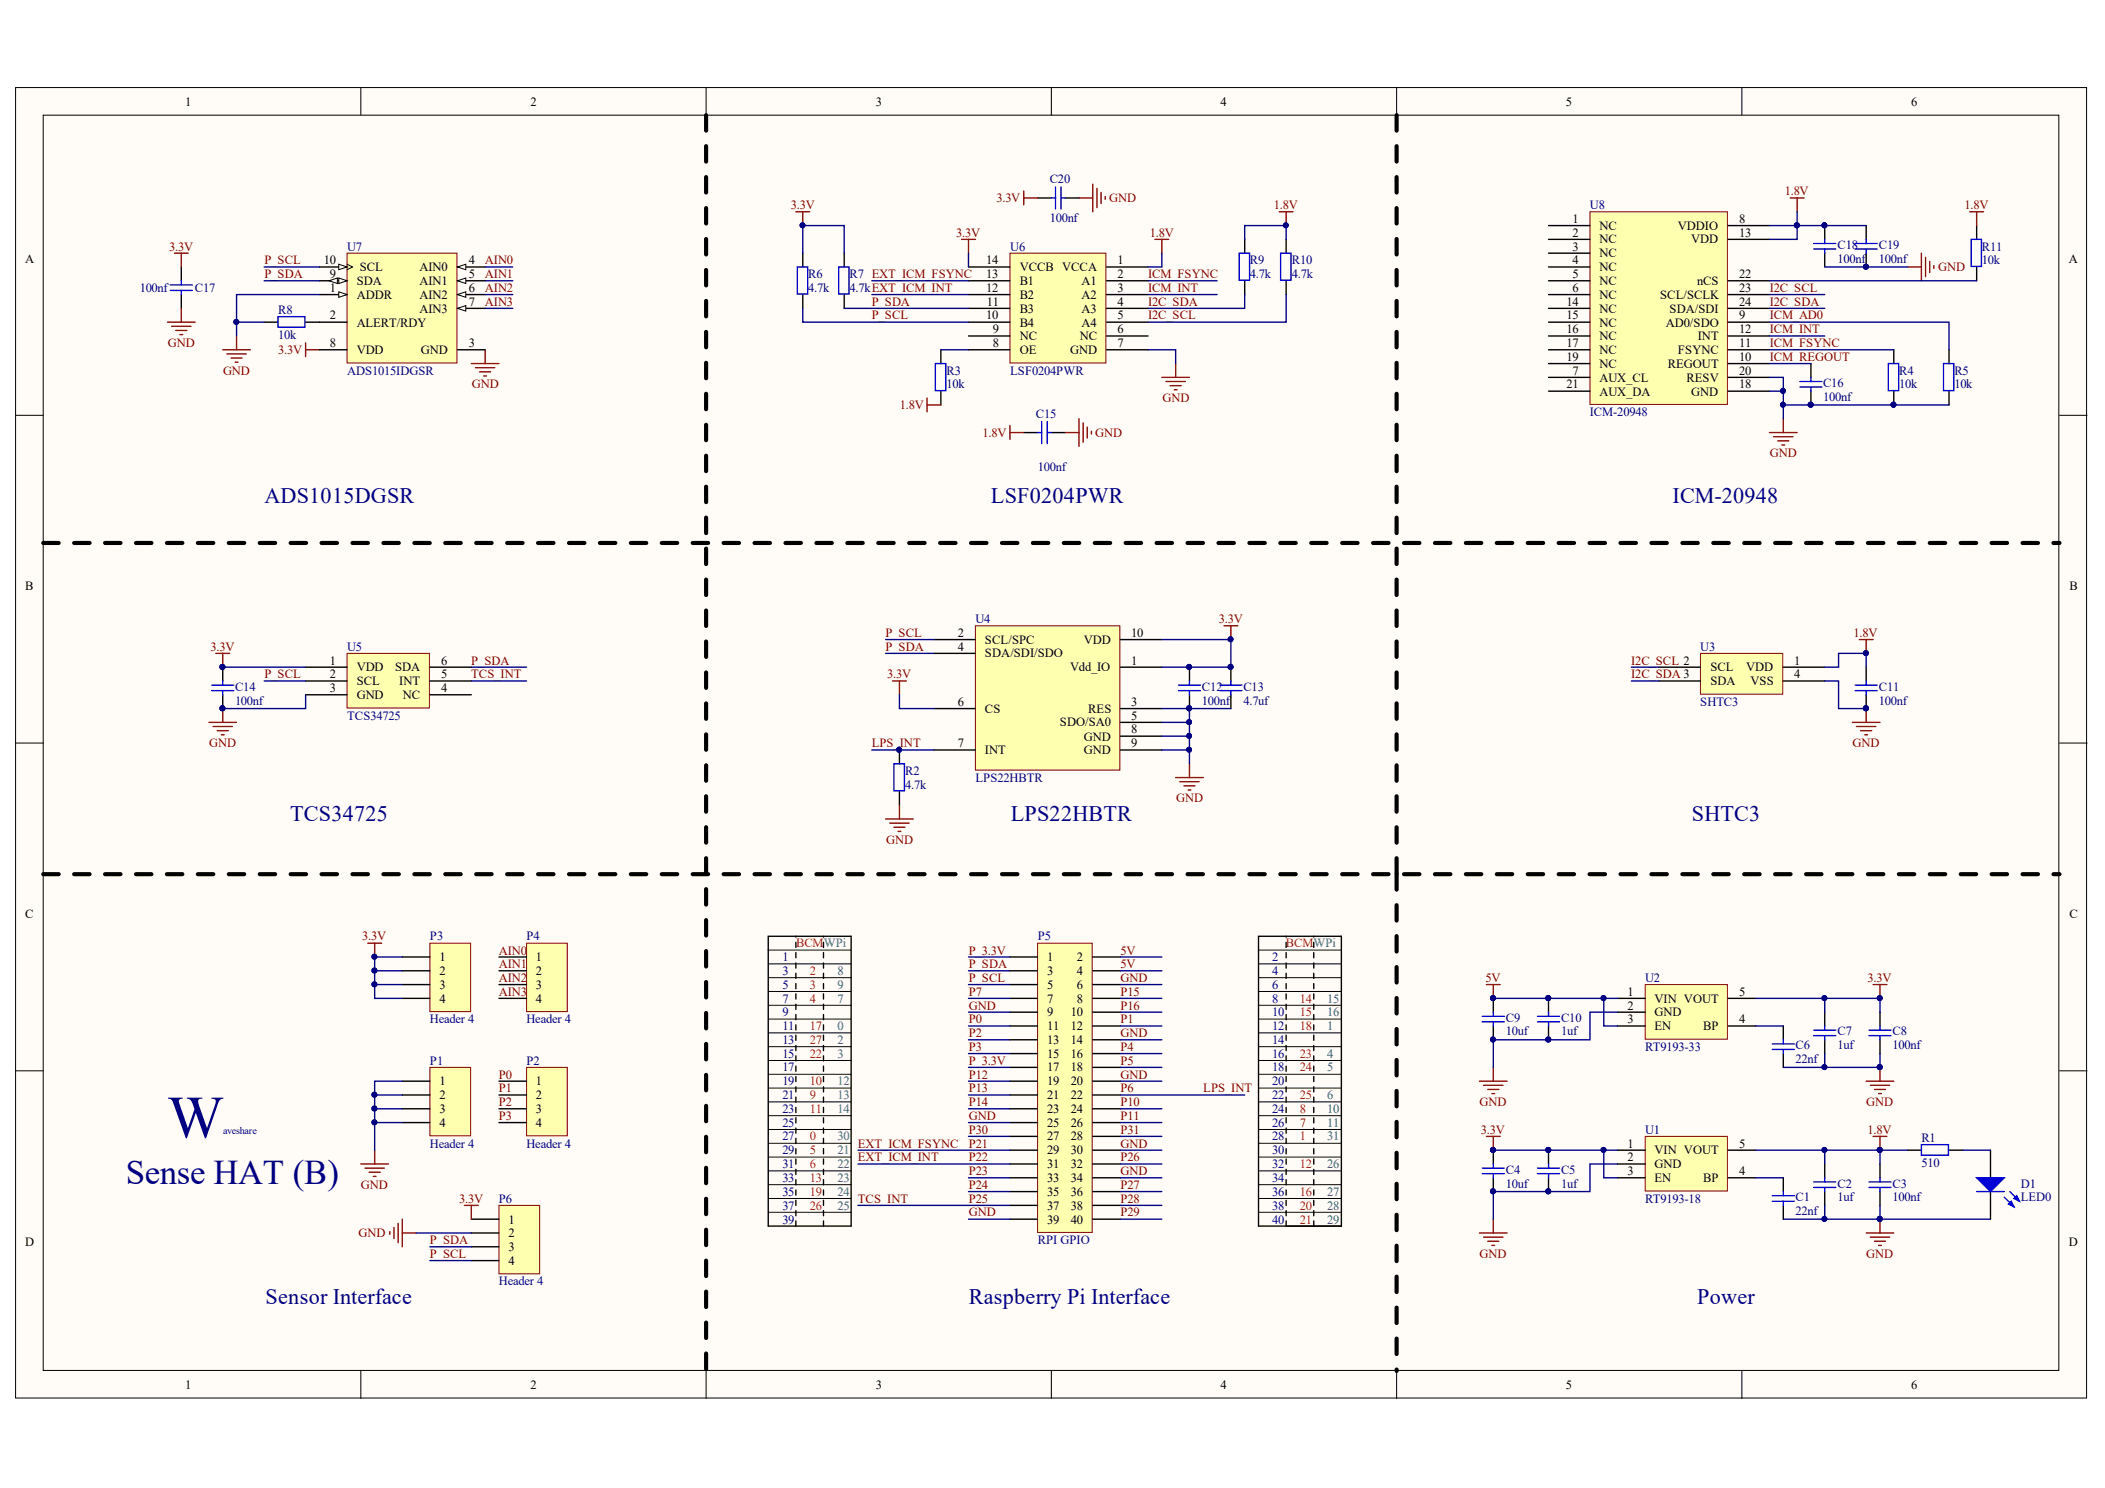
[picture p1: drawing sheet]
<svg xmlns="http://www.w3.org/2000/svg" width="297mm" height="210mm" viewBox="0 0 297 210" stroke-linecap="round" stroke-linejoin="round" font-family="sans-serif">
<defs><g id="words">
<text font-size="8.5" fill="#000080" x="23.6" y="160.4">W</text>
<text font-size="4.9" fill="#000080" x="17.8" y="167">Sense HAT (B)</text>
<g font-size="3.1" fill="#000080">
<text x="37.3" y="71">ADS1015DGSR</text>
<text x="139.8" y="71">LSF0204PWR</text>
<text x="236" y="71">ICM-20948</text>
<text x="40.9" y="115.8">TCS34725</text>
<text x="142.6" y="115.8">LPS22HBTR</text>
<text x="238.7" y="115.8">SHTC3</text>
<text x="37.5" y="183.9">Sensor Interface</text>
<text x="136.7" y="183.9">Raspberry Pi Interface</text>
<text x="239.5" y="183.9">Power</text>
</g>
<g font-size="1.8">
<text x="26.1" y="14.9">1</text>
<text x="74.9" y="14.9">2</text>
<text x="123.6" y="14.9">3</text>
<text x="172.2" y="14.9">4</text>
<text x="221" y="14.9">5</text>
<text x="269.7" y="14.9">6</text>
<text x="221.9" y="31.5">1</text>
<text x="221.9" y="33.4">2</text>
<text x="221.9" y="35.3">3</text>
<text x="225.7" y="32.4">NC</text>
<text x="225.7" y="34.3">NC</text>
<text x="236.8" y="32.4">VDDIO</text>
<text x="238.6" y="34.3">VDD</text>
<text x="245.4" y="31.5">8</text>
<text x="245.4" y="33.4">13</text>
<text x="3.6" y="37">A</text>
<text x="45.7" y="37.3">10</text>
<text x="46.5" y="41.2">1</text>
<text x="46.5" y="39.2">9</text>
<text x="50.3" y="40.2">SDA</text>
<text x="50.8" y="38.2">SCL</text>
<text x="59.2" y="38.2">AIN0</text>
<text x="59.2" y="40.2">AIN1</text>
<text x="66.2" y="37.3">4</text>
<text x="66.2" y="39.2">5</text>
<text x="66.2" y="41.2">6</text>
<text x="139.2" y="37.3">14</text>
<text x="139.2" y="39.2">13</text>
<text x="139.2" y="41.2">12</text>
<text x="143.9" y="38.2">VCCB VCCA</text>
<text x="143.9" y="40.2">B1</text>
<text x="152.6" y="40.2">A1</text>
<text x="157.7" y="37.3">1</text>
<text x="157.7" y="41.2">3</text>
<text x="157.7" y="39.2">2</text>
<text x="221.9" y="37.3">4</text>
<text x="221.9" y="39.2">5</text>
<text x="221.9" y="41.2">6</text>
<text x="225.7" y="36.3">NC</text>
<text x="225.7" y="38.2">NC</text>
<text x="225.7" y="40.2">NC</text>
<text x="239.5" y="40.2">nCS</text>
<text x="245.4" y="39.2">22</text>
<text x="245.4" y="41.2">23</text>
<text x="291.9" y="37">A</text>
<text x="46.5" y="45.1">2</text>
<text x="50.3" y="42.2">ADDR</text>
<text x="50.3" y="46.1">ALERT/RDY</text>
<text x="59.2" y="42.2">AIN2</text>
<text x="59.2" y="44.1">AIN3</text>
<text x="66.2" y="43.1">7</text>
<text x="139.2" y="45.1">10</text>
<text x="139.2" y="43.1">11</text>
<text x="140.1" y="47">9</text>
<text x="143.9" y="42.2">B2</text>
<text x="143.9" y="44.1">B3</text>
<text x="143.9" y="46.1">B4</text>
<text x="152.6" y="42.2">A2</text>
<text x="152.6" y="44.1">A3</text>
<text x="152.6" y="46.1">A4</text>
<text x="157.7" y="43.1">4</text>
<text x="157.7" y="45.1">5</text>
<text x="157.7" y="47">6</text>
<text x="221" y="43.1">14</text>
<text x="221" y="45.1">15</text>
<text x="221" y="47">16</text>
<text x="225.7" y="42.2">NC</text>
<text x="225.7" y="44.1">NC</text>
<text x="225.7" y="46.1">NC</text>
<text x="234.2" y="42.2">SCL/SCLK</text>
<text x="235.1" y="46.1">AD0/SDO</text>
<text x="235.6" y="44.1">SDA/SDI</text>
<text x="245.4" y="43.1">24</text>
<text x="245.4" y="45.1">9</text>
<text x="245.4" y="47">12</text>
<text x="46.5" y="48.9">8</text>
<text x="50.3" y="50">VDD</text>
<text x="59.4" y="50">GND</text>
<text x="66.2" y="48.9">3</text>
<text x="140.1" y="48.9">8</text>
<text x="143.9" y="50">OE</text>
<text x="143.9" y="48">NC</text>
<text x="151" y="50">GND</text>
<text x="152.4" y="48">NC</text>
<text x="157.7" y="48.9">7</text>
<text x="221" y="48.9">17</text>
<text x="221" y="50.9">19</text>
<text x="221.9" y="52.8">7</text>
<text x="225.7" y="48">NC</text>
<text x="225.7" y="50">NC</text>
<text x="225.7" y="51.9">NC</text>
<text x="225.7" y="53.9">AUX_CL</text>
<text x="235.3" y="51.9">REGOUT</text>
<text x="236.8" y="50">FSYNC</text>
<text x="238" y="53.9">RESV</text>
<text x="239.6" y="48">INT</text>
<text x="245.4" y="48.9">11</text>
<text x="245.4" y="50.9">10</text>
<text x="245.4" y="52.8">20</text>
<text x="221" y="54.8">21</text>
<text x="225.7" y="55.8">AUX_DA</text>
<text x="238.6" y="55.8">GND</text>
<text x="245.4" y="54.8">18</text>
<text x="3.6" y="83.3">B</text>
<text x="292" y="83.3">B</text>
<text x="135.2" y="89.9">2</text>
<text x="159.6" y="89.9">10</text>
<text x="46.5" y="93.7">1</text>
<text x="46.5" y="95.7">2</text>
<text x="50.3" y="94.7">VDD</text>
<text x="55.7" y="94.7">SDA</text>
<text x="62.3" y="95.7">5</text>
<text x="62.3" y="93.7">6</text>
<text x="135.2" y="91.8">4</text>
<text x="139" y="90.8">SCL/SPC</text>
<text x="139" y="92.7">SDA/SDI/SDO</text>
<text x="151" y="94.7">Vdd_IO</text>
<text x="152.9" y="90.8">VDD</text>
<text x="159.6" y="93.7">1</text>
<text x="241.4" y="94.7">SCL</text>
<text x="246.4" y="94.7">VDD</text>
<text x="253.2" y="93.7">1</text>
<text x="253.2" y="95.7">4</text>
<text x="46.5" y="97.6">3</text>
<text x="50.3" y="96.6">SCL</text>
<text x="50.3" y="98.6">GND</text>
<text x="56.3" y="96.6">INT</text>
<text x="56.8" y="98.6">NC</text>
<text x="62.3" y="97.6">4</text>
<text x="135.2" y="99.6">6</text>
<text x="139" y="100.5">CS</text>
<text x="153.5" y="100.5">RES</text>
<text x="159.6" y="99.6">3</text>
<text x="159.6" y="101.5">5</text>
<text x="241.4" y="96.6">SDA</text>
<text x="247" y="96.6">VSS</text>
<text x="135.2" y="105.4">7</text>
<text x="139" y="106.4">INT</text>
<text x="149.6" y="102.5">SDO/SA0</text>
<text x="152.9" y="104.5">GND</text>
<text x="152.9" y="106.4">GND</text>
<text x="159.6" y="103.5">8</text>
<text x="159.6" y="105.4">9</text>
<text x="3.6" y="129.5">C</text>
<text x="292" y="129.5">C</text>
<text x="62" y="135.6">1</text>
<text x="62" y="137.5">2</text>
<text x="75.6" y="135.6">1</text>
<text x="75.6" y="137.5">2</text>
<text x="147.8" y="135.6">1</text>
<text x="147.8" y="137.5">3</text>
<text x="151.9" y="135.6">2</text>
<text x="151.9" y="137.5">4</text>
<text x="62" y="139.5">3</text>
<text x="62" y="141.4">4</text>
<text x="75.6" y="139.5">3</text>
<text x="75.6" y="141.4">4</text>
<text x="147.8" y="139.5">5</text>
<text x="147.8" y="141.4">7</text>
<text x="147.8" y="143.4">9</text>
<text x="151.1" y="143.4">10</text>
<text x="151.9" y="139.5">6</text>
<text x="151.9" y="141.4">8</text>
<text x="229.7" y="140.5">1</text>
<text x="229.7" y="142.4">2</text>
<text x="233.5" y="141.4">VIN VOUT</text>
<text x="233.5" y="143.4">GND</text>
<text x="245.4" y="140.5">5</text>
<text x="147.8" y="145.3">11</text>
<text x="147.8" y="147.3">13</text>
<text x="147.8" y="149.2">15</text>
<text x="151.1" y="145.3">12</text>
<text x="151.1" y="147.3">14</text>
<text x="151.1" y="149.2">16</text>
<text x="229.7" y="144.4">3</text>
<text x="233.5" y="145.3">EN</text>
<text x="240.3" y="145.3">BP</text>
<text x="245.4" y="144.4">4</text>
<text x="62" y="153.1">1</text>
<text x="62" y="155">2</text>
<text x="75.6" y="153.1">1</text>
<text x="75.6" y="155">2</text>
<text x="147.8" y="151.1">17</text>
<text x="147.8" y="153.1">19</text>
<text x="147.8" y="155">21</text>
<text x="151.1" y="151.1">18</text>
<text x="151.1" y="153.1">20</text>
<text x="151.1" y="155">22</text>
<text x="62" y="157">3</text>
<text x="62" y="158.9">4</text>
<text x="75.6" y="157">3</text>
<text x="75.6" y="158.9">4</text>
<text x="147.8" y="157">23</text>
<text x="147.8" y="158.9">25</text>
<text x="147.8" y="160.9">27</text>
<text x="151.1" y="157">24</text>
<text x="151.1" y="158.9">26</text>
<text x="151.1" y="160.9">28</text>
<text x="229.7" y="161.9">1</text>
<text x="245.4" y="161.9">5</text>
<text x="147.8" y="162.8">29</text>
<text x="147.8" y="164.7">31</text>
<text x="147.8" y="166.8">33</text>
<text x="151.1" y="162.8">30</text>
<text x="151.1" y="164.7">32</text>
<text x="151.1" y="166.8">34</text>
<text x="229.7" y="163.8">2</text>
<text x="229.7" y="165.8">3</text>
<text x="233.5" y="162.8">VIN VOUT</text>
<text x="233.5" y="164.7">GND</text>
<text x="233.5" y="166.8">EN</text>
<text x="240.3" y="166.8">BP</text>
<text x="245.4" y="165.8">4</text>
<text x="71.7" y="172.6">1</text>
<text x="147.8" y="168.7">35</text>
<text x="147.8" y="170.7">37</text>
<text x="147.8" y="172.6">39</text>
<text x="151.1" y="168.7">36</text>
<text x="151.1" y="170.7">38</text>
<text x="151.1" y="172.6">40</text>
<text x="3.6" y="175.7">D</text>
<text x="71.7" y="174.6">2</text>
<text x="71.7" y="176.5">3</text>
<text x="71.7" y="178.4">4</text>
<text x="291.9" y="175.7">D</text>
<text x="26.1" y="195.9">1</text>
<text x="74.9" y="195.9">2</text>
<text x="123.6" y="195.9">3</text>
<text x="172.2" y="195.9">4</text>
<text x="221" y="195.9">5</text>
<text x="269.7" y="195.9">6</text>
</g>
<g font-size="1.8" fill="#800000">
<text x="111.6" y="29.5">3.3V</text>
<text x="140.6" y="28.5">3.3V</text>
<text x="156.5" y="28.5">GND</text>
<text x="179.8" y="29.5">1.8V</text>
<text x="251.8" y="27.6">1.8V</text>
<text x="277.2" y="29.5">1.8V</text>
<text x="23.9" y="35.3">3.3V</text>
<text x="134.9" y="33.4">3.3V</text>
<text x="162.3" y="33.4">1.8V</text>
<text x="37.3" y="39.2">P_SDA</text>
<text x="37.3" y="37.3">P_SCL</text>
<text x="68.4" y="37.3">AIN0</text>
<text x="68.4" y="39.2">AIN1</text>
<text x="68.4" y="41.2">AIN2</text>
<text x="162" y="39.2">ICM_FSYNC</text>
<text x="162" y="41.2">ICM_INT</text>
<text x="249.7" y="41.2">I2C_SCL</text>
<text x="273.5" y="38.2">GND</text>
<text x="68.4" y="43.1">AIN3</text>
<text x="123" y="45.1">P_SCL</text>
<text x="123" y="43.1">P_SDA</text>
<text x="162" y="45.1">I2C_SCL</text>
<text x="162" y="43.1">I2C_SDA</text>
<text x="249.7" y="47">ICM_INT</text>
<text x="249.7" y="45.1">ICM_AD0</text>
<text x="249.7" y="43.1">I2C_SDA</text>
<text x="23.7" y="48.9">GND</text>
<text x="31.5" y="52.8">GND</text>
<text x="39.3" y="50">3.3V</text>
<text x="249.7" y="48.9">ICM_FSYNC</text>
<text x="249.7" y="50.9">ICM_REGOUT</text>
<text x="66.6" y="54.8">GND</text>
<text x="127" y="57.7">1.8V</text>
<text x="164" y="56.7">GND</text>
<text x="138.7" y="61.6">1.8V</text>
<text x="154.6" y="61.6">GND</text>
<text x="249.7" y="64.5">GND</text>
<text x="124.9" y="89.9">P_SCL</text>
<text x="172" y="87.9">3.3V</text>
<text x="261.6" y="89.9">1.8V</text>
<text x="29.7" y="91.8">3.3V</text>
<text x="37.3" y="95.7">P_SCL</text>
<text x="66.5" y="95.7">TCS_INT</text>
<text x="66.5" y="93.7">P_SDA</text>
<text x="124.9" y="91.8">P_SDA</text>
<text x="125.2" y="95.7">3.3V</text>
<text x="230.2" y="93.7">I2C_SCL 2</text>
<text x="230.2" y="95.7">I2C_SDA 3</text>
<text x="29.5" y="105.4">GND</text>
<text x="123" y="105.4">LPS_INT</text>
<text x="261.4" y="105.4">GND</text>
<text x="166" y="113.2">GND</text>
<text x="125" y="119">GND</text>
<text x="51.1" y="132.6">3.3V</text>
<text x="70.4" y="134.7">AIN0</text>
<text x="70.4" y="136.6">AIN1</text>
<text x="136.7" y="136.6">P_SDA</text>
<text x="136.7" y="134.7">P_3.3V</text>
<text x="158.1" y="134.7">5V</text>
<text x="158.1" y="136.6">5V</text>
<text x="70.4" y="138.5">AIN2</text>
<text x="70.4" y="140.5">AIN3</text>
<text x="136.7" y="142.4">GND</text>
<text x="136.7" y="138.5">P_SCL</text>
<text x="136.7" y="140.5">P7</text>
<text x="158.1" y="138.5">GND</text>
<text x="158.1" y="142.4">P16</text>
<text x="158.1" y="140.5">P15</text>
<text x="209.6" y="138.5">5V</text>
<text x="263.5" y="138.5">3.3V</text>
<text x="136.7" y="146.3">P2</text>
<text x="136.7" y="148.3">P3</text>
<text x="136.7" y="144.4">P0</text>
<text x="158.1" y="146.3">GND</text>
<text x="158.1" y="144.4">P1</text>
<text x="158.1" y="148.3">P4</text>
<text x="70.4" y="152.2">P0</text>
<text x="70.4" y="154.1">P1</text>
<text x="136.7" y="150.2">P_3.3V</text>
<text x="136.7" y="152.2">P12</text>
<text x="136.7" y="154.1">P13</text>
<text x="158.1" y="152.2">GND</text>
<text x="158.1" y="150.2">P5</text>
<text x="158.1" y="154.1">P6</text>
<text x="169.8" y="154.1">LPS_INT</text>
<text x="70.4" y="156">P2</text>
<text x="70.4" y="158">P3</text>
<text x="121.1" y="161.9">EXT_ICM_FSYNC</text>
<text x="136.7" y="158">GND</text>
<text x="136.7" y="156">P14</text>
<text x="136.7" y="159.9">P30</text>
<text x="136.7" y="161.9">P21</text>
<text x="158.1" y="161.9">GND</text>
<text x="158.1" y="156">P10</text>
<text x="158.1" y="158">P11</text>
<text x="158.1" y="159.9">P31</text>
<text x="208.8" y="156">GND</text>
<text x="209" y="159.9">3.3V</text>
<text x="263.3" y="156">GND</text>
<text x="263.5" y="159.9">1.8V</text>
<text x="50.9" y="167.7">GND</text>
<text x="121.1" y="163.8">EXT_ICM_INT</text>
<text x="136.7" y="165.8">P23</text>
<text x="136.7" y="167.7">P24</text>
<text x="136.7" y="163.8">P22</text>
<text x="158.1" y="165.8">GND</text>
<text x="158.1" y="163.8">P26</text>
<text x="158.1" y="167.7">P27</text>
<text x="64.8" y="169.7">3.3V</text>
<text x="121.1" y="169.7">TCS_INT</text>
<text x="136.7" y="171.6">GND</text>
<text x="136.7" y="169.7">P25</text>
<text x="158.1" y="169.7">P28</text>
<text x="158.1" y="171.6">P29</text>
<text x="50.6" y="174.6">GND</text>
<text x="60.7" y="177.4">P_SCL</text>
<text x="60.7" y="175.5">P_SDA</text>
<text x="208.8" y="177.4">GND</text>
<text x="263.3" y="177.4">GND</text>
</g>
<g font-size="1.8" fill="#000080">
<text x="148.1" y="25.8">C20</text>
<text x="224.3" y="29.5">U8</text>
<text x="49" y="35.3">U7</text>
<text x="142.5" y="35.3">U6</text>
<text x="148.1" y="31.3">100nf</text>
<text x="259.3" y="35.2">C18</text>
<text x="265.1" y="35.2">C19</text>
<text x="279.7" y="35.3">R11</text>
<text x="19.7" y="41.2">100nf</text>
<text x="27.5" y="41.2">C17</text>
<text x="114" y="39.2">R6</text>
<text x="114" y="41.2">4.7k</text>
<text x="119.9" y="39.2">R7 EXT_ICM_FSYNC</text>
<text x="119.9" y="41.2">4.7kEXT_ICM_INT</text>
<text x="176.4" y="37.3">R9</text>
<text x="176.4" y="39.2">4.7k</text>
<text x="182.3" y="37.3">R10</text>
<text x="182.3" y="39.2">4.7k</text>
<text x="259.3" y="37.1">100nf</text>
<text x="265.1" y="37.1">100nf</text>
<text x="279.7" y="37.3">10k</text>
<text x="39.3" y="44.3">R8</text>
<text x="39.3" y="47.8">10k</text>
<text x="49" y="52.8">ADS1015IDGSR</text>
<text x="133.6" y="52.8">R3</text>
<text x="142.5" y="52.8">LSF0204PWR</text>
<text x="268" y="52.8">R4</text>
<text x="275.8" y="52.8">R5</text>
<text x="133.6" y="54.8">10k</text>
<text x="146.2" y="58.9">C15</text>
<text x="224.3" y="58.7">ICM-20948</text>
<text x="257.3" y="54.6">C16</text>
<text x="257.3" y="56.6">100nf</text>
<text x="268" y="54.8">10k</text>
<text x="275.8" y="54.8">10k</text>
<text x="146.4" y="66.4">100nf</text>
<text x="137.6" y="87.9">U4</text>
<text x="49" y="91.8">U5</text>
<text x="239.9" y="91.8">U3</text>
<text x="33.2" y="97.5">C14</text>
<text x="33.2" y="99.4">100nf</text>
<text x="49" y="101.5">TCS34725</text>
<text x="169.6" y="97.5">C12</text>
<text x="169.6" y="99.4">100nf</text>
<text x="175.5" y="97.5">C13</text>
<text x="175.5" y="99.4">4.7uf</text>
<text x="239.9" y="99.6">SHTC3</text>
<text x="265.1" y="97.5">C11</text>
<text x="265.1" y="99.4">100nf</text>
<text x="127.7" y="109.3">R2</text>
<text x="127.7" y="111.2">4.7k</text>
<text x="137.6" y="110.3">LPS22HBTR</text>
<text x="60.7" y="132.6">P3</text>
<text x="74.3" y="132.6">P4</text>
<text x="110.4" y="135.6">1</text>
<text x="110.4" y="137.5">3</text>
<text x="146.4" y="132.6">P5</text>
<text x="179.5" y="135.6">2</text>
<text x="179.5" y="137.5">4</text>
<text x="110.4" y="139.5">5</text>
<text x="110.4" y="141.4">7</text>
<text x="110.4" y="143.4">9</text>
<text x="179.5" y="139.5">6</text>
<text x="179.5" y="141.4">8</text>
<text x="179.5" y="143.4">10</text>
<text x="232.1" y="138.5">U2</text>
<text x="60.7" y="144.4">Header 4</text>
<text x="74.3" y="144.4">Header 4</text>
<text x="110.4" y="145.3">11</text>
<text x="110.4" y="147.3">13</text>
<text x="110.4" y="149.2">15</text>
<text x="179.5" y="145.3">12</text>
<text x="179.5" y="147.3">14</text>
<text x="179.5" y="149.2">16</text>
<text x="212.5" y="144.1">C9</text>
<text x="212.5" y="146.1">10uf</text>
<text x="220.3" y="144.1">C10</text>
<text x="220.3" y="146.1">1uf</text>
<text x="232.1" y="148.3">RT9193-33</text>
<text x="253.4" y="148">C6</text>
<text x="253.4" y="150">22nf</text>
<text x="259.3" y="146.1">C7</text>
<text x="259.3" y="148">1uf</text>
<text x="267.1" y="146.1">C8</text>
<text x="267.1" y="148">100nf</text>
<text x="60.7" y="150.2">P1</text>
<text x="74.3" y="150.2">P2</text>
<text x="110.4" y="151.1">17</text>
<text x="110.4" y="153.1">19</text>
<text x="110.4" y="155">21</text>
<text x="179.5" y="151.1">18</text>
<text x="179.5" y="153.1">20</text>
<text x="179.5" y="155">22</text>
<text x="60.7" y="161.9">Header 4</text>
<text x="74.3" y="161.9">Header 4</text>
<text x="110.4" y="157">23</text>
<text x="110.4" y="158.9">25</text>
<text x="110.4" y="160.9">27</text>
<text x="179.5" y="157">24</text>
<text x="179.5" y="158.9">26</text>
<text x="179.5" y="160.9">28</text>
<text x="232.1" y="159.9">U1</text>
<text x="271.1" y="161.1">R1</text>
<text x="110.4" y="162.8">29</text>
<text x="110.4" y="164.7">31</text>
<text x="110.4" y="166.8">33</text>
<text x="179.5" y="162.8">30</text>
<text x="179.5" y="164.7">32</text>
<text x="179.5" y="166.8">34</text>
<text x="212.5" y="165.6">C4</text>
<text x="212.5" y="167.5">10uf</text>
<text x="220.3" y="165.6">C5</text>
<text x="220.3" y="167.5">1uf</text>
<text x="259.3" y="167.5">C2</text>
<text x="267.1" y="167.5">C3</text>
<text x="271.1" y="164.6">510</text>
<text x="285.2" y="167.5">D1</text>
<text x="70.4" y="169.7">P6</text>
<text x="110.4" y="168.7">35</text>
<text x="110.4" y="170.7">37</text>
<text x="110.4" y="172.6">39</text>
<text x="179.5" y="168.7">36</text>
<text x="179.5" y="170.7">38</text>
<text x="179.5" y="172.6">40</text>
<text x="232.1" y="169.7">RT9193-18</text>
<text x="253.4" y="169.5">C1</text>
<text x="253.4" y="171.4">22nf</text>
<text x="259.3" y="169.5">1uf</text>
<text x="267.1" y="169.5">100nf</text>
<text x="285.2" y="169.5">LED0</text>
<text x="146.4" y="175.5">RPI GPIO</text>
<text x="70.4" y="181.3">Header 4</text>
</g>
<g font-size="1.8" fill="#f00">
<text x="112.3" y="133.6">BCM</text>
<text x="114.3" y="137.5">2</text>
<text x="181.5" y="133.6">BCMWPi</text>
<text x="114.3" y="139.5">3</text>
<text x="114.3" y="141.4">4</text>
<text x="183.4" y="141.4">14</text>
<text x="183.4" y="143.4">15</text>
<text x="114.3" y="145.3">17</text>
<text x="114.3" y="147.3">27</text>
<text x="114.3" y="149.2">22</text>
<text x="183.4" y="145.3">18</text>
<text x="183.4" y="149.2">23</text>
<text x="114.3" y="155">9</text>
<text x="114.3" y="153.1">10</text>
<text x="183.4" y="151.1">24</text>
<text x="183.4" y="155">25</text>
<text x="114.3" y="157">11</text>
<text x="114.3" y="160.9">0</text>
<text x="183.4" y="158.9">7</text>
<text x="183.4" y="157">8</text>
<text x="183.4" y="160.9">1</text>
<text x="114.3" y="162.8">5</text>
<text x="114.3" y="164.7">6</text>
<text x="114.3" y="166.8">13</text>
<text x="183.4" y="164.7">12</text>
<text x="114.3" y="168.7">19</text>
<text x="114.3" y="170.7">26</text>
<text x="183.4" y="168.7">16</text>
<text x="183.4" y="170.7">20</text>
<text x="183.4" y="172.6">21</text>
</g>
<g font-size="1.8" fill="#008080">
<text x="116.2" y="133.6">WPi</text>
<text x="118.2" y="137.5">8</text>
<text x="118.2" y="141.4">7</text>
<text x="118.2" y="139.5">9</text>
<text x="187.3" y="141.4">15</text>
<text x="187.3" y="143.4">16</text>
<text x="118.2" y="145.3">0</text>
<text x="118.2" y="147.3">2</text>
<text x="118.2" y="149.2">3</text>
<text x="187.3" y="145.3">1</text>
<text x="187.3" y="149.2">4</text>
<text x="118.2" y="153.1">12</text>
<text x="118.2" y="155">13</text>
<text x="187.3" y="151.1">5</text>
<text x="187.3" y="155">6</text>
<text x="118.2" y="157">14</text>
<text x="118.2" y="160.9">30</text>
<text x="187.3" y="157">10</text>
<text x="187.3" y="158.9">11</text>
<text x="187.3" y="160.9">31</text>
<text x="118.2" y="162.8">21</text>
<text x="118.2" y="164.7">22</text>
<text x="118.2" y="166.8">23</text>
<text x="187.3" y="164.7">26</text>
<text x="118.2" y="168.7">24</text>
<text x="118.2" y="170.7">25</text>
<text x="187.3" y="168.7">27</text>
<text x="187.3" y="170.7">28</text>
<text x="187.3" y="172.6">29</text>
</g>
<text font-size="1.4" fill="#000080" x="31.5" y="160">aveshare</text>
</g></defs>
<g fill="#fffcf8" stroke="#000" stroke-width=".14">
<path d="M2.2 12.4h292.2v184.8h-292.2z"/>
<path d="M6.1 16.2h284.4v177.1h-284.4z"/>
</g>
<g fill="none" stroke="#000" stroke-width=".14">
<path d="M50.9 12.4v3.8M99.6 12.4v3.8M148.4 12.4v3.8M197.1 12.4v3.8M245.8 12.4v3.8M2.2 58.6h3.9M290.6 58.6h3.9M2.2 104.8h3.9M290.6 104.8h3.9M2.2 151.1h3.9M290.6 151.1h3.9M50.9 193.4v3.9"/>
<path d="M99.6 193.4v3.9M148.4 193.4v3.9M197.1 193.4v3.9M245.8 193.4v3.9"/>
</g>
<path d="M224.4 29.9h19.4v27.1h-19.4z" fill="#ffffb0" stroke="#800000" stroke-width=".14"/>
<g fill="none" stroke="#000" stroke-width=".19">
<path d="M218.5 31.8h5.9M218.5 33.8h5.9M218.5 35.7h5.9M218.5 37.7h5.9M218.5 39.6h5.9M243.8 31.8h5.9M243.8 33.8h5.9M243.8 39.6h5.9M257.5 31.8v2M257.5 35.7v2M263.3 31.8v2M263.3 35.7v2"/>
<path d="M278.9 31.8v2M278.9 37.7v1.9M218.5 41.6h5.9M218.5 43.5h5.9M218.5 45.4h5.9M218.5 47.4h5.9M218.5 49.3h5.9M218.5 51.3h5.9M218.5 53.2h5.9M218.5 55.2h5.9M243.8 41.6h5.9M243.8 43.5h5.9"/>
<path d="M243.8 45.4h5.9M243.8 47.4h5.9M243.8 49.3h5.9M243.8 51.3h5.9M243.8 53.2h5.9M243.8 55.2h5.9M255.5 51.3v1.9M255.5 55.2v1.9M267.2 49.3v2M267.2 55.2v1.9M275 49.3v2M275 55.2v1.9"/>
<path d="M144.5 61h1.9M148.4 61h1.9"/>
</g>
<g fill="none" stroke="#800000" stroke-width=".19">
<path d="M252.6 27.9h2M253.6 27.9v2M269.2 37.7h1.9M271.1 35.7v3.9M271.7 36.3v2.7M272.3 36.9v1.5M272.9 37.5v.4M278 29.9h1.9M278.9 29.9v1.9M152.3 59.1v3.9M152.8 59.7v2.7M251.6 59.1v1.9"/>
<path d="M142.5 61h2M142.5 60v2M150.3 61h2M153.4 60.2v1.6M154 60.8v.4M249.7 61h3.9M250.3 61.6h2.7M250.9 62.2h1.5M251.4 62.8h.4"/>
</g>
<g fill="#000080" stroke="#000080" stroke-width=".14">
<circle cx="257.4" cy="31.8" r=".35"/>
<circle cx="263.3" cy="37.6" r=".35"/>
<circle cx="255.5" cy="57.1" r=".35"/>
<circle cx="267.2" cy="57.1" r=".35"/>
</g>
<g fill="none" stroke="#00f" stroke-width=".19">
<path d="M255.9 35.1h3.1M255.9 34.3h3.1M257.5 33.8v.5M257.5 35.1v.6M261.8 35.1h3.1M261.8 34.3h3.1M263.3 33.8v.5M263.3 35.1v.6M278.1 33.8h1.5v3.8h-1.5zM147 59.5v3.1M147.8 59.5v3.1M254 54.6h3.1"/>
<path d="M254 53.8h3.1M255.5 53.2v.6M255.5 54.6v.6M266.5 51.3h1.4v3.8h-1.4zM274.3 51.3h1.4v3.8h-1.4zM146.4 61h.6M147.8 61h.6"/>
</g>
<path d="M232.2 160.3h11.6v7.7h-11.6z" fill="#ffffb0" stroke="#800000" stroke-width=".14"/>
<g fill="none" stroke="#000" stroke-width=".19">
<path d="M210.7 162.2v2M210.7 166.1v2M218.5 162.2v2M218.5 166.1v2M228.3 162.2h3.9M228.3 164.2h3.9M228.3 166.1h3.9M243.8 162.2h3.9M243.8 166.1h3.9M251.6 166.1v2M251.6 170v2M257.5 164.2v1.9"/>
<path d="M257.5 168.1v1.9M265.3 164.2v1.9M265.3 168.1v1.9"/>
</g>
<g fill="none" stroke="#00f" stroke-width=".19">
<path d="M209.2 164.8h3.1M209.2 165.6h3.1M210.7 164.2v.6M210.7 165.6v.5M217 164.8h3.1M217 165.6h3.1M218.5 164.2v.6M218.5 165.6v.5M250.1 168.7h3.1M250.1 169.5h3.1M251.6 168.1v.6M251.6 169.5v.5"/>
<path d="M255.9 166.7h3.1M255.9 167.5h3.1M257.5 166.1v.6M257.5 167.5v.6M263.7 166.7h3.1M263.7 167.5h3.1M265.3 166.1v.6M265.3 167.5v.6"/>
</g>
<path d="M208.8 173.9h3.9M209.4 174.5h2.7M209.9 175.1h1.6M210.5 175.7h.4M210.7 172v1.9M263.3 173.9h3.9M263.9 174.5h2.7M264.3 160.3h2M264.5 175.1h1.6M265.1 175.7h.4M265.3 160.3v1.9M265.3 172v1.9" fill="none" stroke="#800000" stroke-width=".19"/>
<g fill="#000080" stroke="#000080" stroke-width=".14">
<circle cx="265.2" cy="171.9" r=".35"/>
<circle cx="265.2" cy="162.2" r=".35"/>
<circle cx="210.7" cy="168.1" r=".35"/>
<circle cx="210.7" cy="162.2" r=".35"/>
<circle cx="218.5" cy="168.1" r=".35"/>
<circle cx="218.5" cy="162.2" r=".35"/>
</g>
<path d="M240 92.2h11.6v5.7h-11.6z" fill="#ffffb0" stroke="#800000" stroke-width=".14"/>
<path d="M234.1 94.1h5.9M234.1 96.1h5.9M251.6 94.1h5.9M251.6 96.1h5.9M263.3 94.1v2M263.3 98v2" fill="none" stroke="#000" stroke-width=".19"/>
<path d="M262.4 90.2h1.9M263.3 90.2v2M263.3 100v1.9M261.4 101.9h3.9M262 102.5h2.7M262.6 103.1h1.5M263.1 103.7h.4" fill="none" stroke="#800000" stroke-width=".19"/>
<g fill="#000080" stroke="#000080" stroke-width=".14">
<circle cx="263.3" cy="92.1" r=".35"/>
<circle cx="263.3" cy="99.9" r=".35"/>
</g>
<path d="M261.8 97.4h3.1M261.8 96.6h3.1M263.3 96.1v.5M263.3 97.4v.6" fill="none" stroke="#00f" stroke-width=".19"/>
<path d="M49 92.2h11.6v7.7h-11.6z" fill="#ffffb0" stroke="#800000" stroke-width=".14"/>
<g fill="none" stroke="#000" stroke-width=".19">
<path d="M25.6 37.7v1.9M113.3 35.7v2M119.1 35.7v2M146.4 27.9h2M150.3 27.9h2M175.6 33.8v1.9M175.6 39.6v2M181.5 33.8v1.9M181.5 39.6v2M25.6 41.6v1.9M37.3 45.4h1.9M43.1 45.4h2"/>
<path d="M113.3 41.6v1.9M119.1 41.6v1.9M132.8 49.3v2M132.8 55.2v1.9M31.4 94.1v2M31.4 98v2M43.1 94.1h5.9M43.1 96.1h5.9M43.1 98h5.9M60.7 94.1h5.8M60.7 96.1h5.8M60.7 98h5.8"/>
<path d="M167.8 94.1v2M167.8 98v2M173.7 94.1v2M173.7 98v2M126.9 105.8v1.9M126.9 111.6v2"/>
</g>
<g fill="#000080" stroke="#000080" stroke-width=".14">
<circle cx="31.4" cy="94.1" r=".35"/>
<circle cx="31.4" cy="99.9" r=".35"/>
<circle cx="167.8" cy="94.1" r=".35"/>
<circle cx="167.8" cy="99.9" r=".35"/>
<circle cx="173.6" cy="90.2" r=".35"/>
<circle cx="173.6" cy="94.1" r=".35"/>
<circle cx="126.9" cy="105.8" r=".35"/>
<circle cx="181.4" cy="31.8" r=".35"/>
<circle cx="113.2" cy="31.8" r=".35"/>
</g>
<g fill="none" stroke="#00f" stroke-width=".19">
<path d="M25.6 39.6v.6M112.5 37.7h1.5v3.8h-1.5zM118.3 37.7h1.5v3.8h-1.5zM148.4 27.9h.5M148.9 26.4v3.1M149.7 26.4v3.1M149.7 27.9h.6M174.9 35.7h1.4v3.8h-1.4zM180.7 35.7h1.5v3.8h-1.5zM24 41h3.1M24 40.2h3.1M25.6 41v.6"/>
<path d="M39.2 44.7h3.8v1.4h-3.8zM132 51.3h1.5v3.8h-1.5zM29.9 97.4h3.1M29.9 96.6h3.1M31.4 96.1v.5M31.4 97.4v.6M166.3 97.4h3.1M166.3 96.6h3.1M167.8 96.1v.5M167.8 97.4v.6M172.1 97.4h3.2M172.1 96.6h3.2"/>
<path d="M173.7 96.1v.5M173.7 97.4v.6M126.1 107.7h1.5v3.9h-1.5z"/>
</g>
<g fill="none" stroke="#800000" stroke-width=".19">
<path d="M112.3 29.9h2M113.3 29.9v1.9M135.7 33.8h1.9M136.7 33.8v1.9M144.5 27.9h1.9M144.5 27v1.9M152.3 27.9h1.9M154.2 26v3.9M154.8 26.6v2.7M155.4 27.1v1.6M156 27.7v.4M163 33.8h1.9"/>
<path d="M163.9 33.8v1.9M180.5 29.9h2M181.5 29.9v1.9M31.4 49.3h3.9M32 49.9h2.7M32.6 50.5h1.6M33.2 51.1h.4M33.4 47.4v1.9M66.5 51.3h3.9M67.1 51.9h2.7M67.7 52.5h1.5M68.3 53h.4"/>
<path d="M68.5 49.3v2M130.8 56.2v1.9M130.8 57.1h2M163.9 53.2h3.9M164.5 53.8h2.8M165.1 54.4h1.6M165.7 55h.4M165.9 51.3v1.9M30.5 92.2h1.9M31.4 92.2v1.9M31.4 100v1.9M125.9 96.1h2"/>
<path d="M126.9 96.1v1.9M172.7 88.3h2M173.7 88.3v1.9M29.5 101.9h3.9M30.1 102.5h2.7M30.7 103.1h1.5M31.2 103.7h.4M125 115.5h3.9M125.6 116.1h2.7M126.1 116.7h1.6M126.7 117.3h.4M126.9 113.6v1.9"/>
<path d="M165.9 109.7h3.9M166.5 110.3h2.7M167.1 110.9h1.5M167.7 111.4h.3M167.8 107.7v2"/>
</g>
<path d="M142.5 35.7h13.6v15.5h-13.6z" fill="#ffffb0" stroke="#800000" stroke-width=".14"/>
<g fill="none" stroke="#000" stroke-width=".19">
<path d="M136.7 37.7h5.8M136.7 39.6h5.8M156.2 37.7h5.8M156.2 39.6h5.8M136.7 41.6h5.8M136.7 43.5h5.8M136.7 45.4h5.8M136.7 47.4h5.8M136.7 49.3h5.8M156.2 41.6h5.8M156.2 43.5h5.8M156.2 45.4h5.8"/>
<path d="M156.2 47.4h5.8M156.2 49.3h5.8"/>
</g>
<path d="M60.7 133h5.7v9.7h-5.7z" fill="#ffffb0" stroke="#800000" stroke-width=".14"/>
<path d="M56.8 135h3.9M56.8 136.9h3.9M56.8 138.9h3.9M56.8 140.8h3.9" fill="none" stroke="#000" stroke-width=".19"/>
<path d="M74.3 133h5.8v9.7h-5.8z" fill="#ffffb0" stroke="#800000" stroke-width=".14"/>
<path d="M70.4 135h3.9M70.4 136.9h3.9M70.4 138.9h3.9M70.4 140.8h3.9" fill="none" stroke="#000" stroke-width=".19"/>
<path d="M60.7 150.6h5.7v9.6h-5.7z" fill="#ffffb0" stroke="#800000" stroke-width=".14"/>
<path d="M56.8 152.5h3.9M56.8 154.5h3.9M56.8 156.4h3.9M56.8 158.4h3.9" fill="none" stroke="#000" stroke-width=".19"/>
<path d="M50.9 164.2h3.9M51.5 164.8h2.7M52.1 165.4h1.5M52.7 165.9h.4M52.9 162.2v2" fill="none" stroke="#800000" stroke-width=".19"/>
<path d="M74.3 150.6h5.8v9.6h-5.8z" fill="#ffffb0" stroke="#800000" stroke-width=".14"/>
<path d="M70.4 152.5h3.9M70.4 154.5h3.9M70.4 156.4h3.9M70.4 158.4h3.9" fill="none" stroke="#000" stroke-width=".19"/>
<g fill="none" stroke="#800000" stroke-width=".19">
<path d="M24.6 35.7h2M25.6 35.7v2M23.6 45.4h3.9M24.2 46h2.7M24.8 46.6h1.6M25.4 47.2h.4M25.6 43.5v1.9M43.1 48.4v1.9M43.1 49.3h2M51.9 133h1.9M52.9 133v2M209.7 160.3h2"/>
<path d="M210.7 160.3v1.9"/>
</g>
<g fill="#000080" stroke="#000080" stroke-width=".14">
<circle cx="210.7" cy="162.2" r=".35"/>
<circle cx="52.8" cy="135" r=".35"/>
</g>
<path d="M49 35.7h15.5v15.5h-15.5z" fill="#ffffb0" stroke="#800000" stroke-width=".14"/>
<path d="M45.1 41.6h3.9" fill="none" stroke="#000" stroke-width=".19"/>
<path d="M47.8 41.2l1.2 .4-1.2 .3z" fill="#fffcf8"/>
<path d="M47.8 41.2l1.2 .4-1.2 .3z" fill="none" stroke="#000" stroke-width=".14"/>
<path d="M64.6 37.7h3.9M45.1 45.4h3.9M64.6 49.3h3.9" fill="none" stroke="#000" stroke-width=".19"/>
<path d="M64.6 37.7l1.1-.4v.7z" fill="#fffcf8"/>
<path d="M64.6 37.7l1.1-.4v.7z" fill="none" stroke="#000" stroke-width=".14"/>
<path d="M64.6 39.6h3.9" fill="none" stroke="#000" stroke-width=".19"/>
<path d="M64.6 39.6l1.1-.4v.8z" fill="#fffcf8"/>
<path d="M64.6 39.6l1.1-.4v.8z" fill="none" stroke="#000" stroke-width=".14"/>
<path d="M64.6 41.6h3.9" fill="none" stroke="#000" stroke-width=".19"/>
<path d="M64.6 41.6l1.1-.4v.7z" fill="#fffcf8"/>
<path d="M64.6 41.6l1.1-.4v.7z" fill="none" stroke="#000" stroke-width=".14"/>
<path d="M64.6 43.5h3.9" fill="none" stroke="#000" stroke-width=".19"/>
<path d="M64.6 43.5l1.1-.4v.8z" fill="#fffcf8"/>
<path d="M64.6 43.5l1.1-.4v.8z" fill="none" stroke="#000" stroke-width=".14"/>
<path d="M45.1 39.6h3.9M45.1 49.3h3.9" fill="none" stroke="#000" stroke-width=".19"/>
<path d="M47.8 39.2l1.2 .4-1.2 .4z" fill="#fffcf8"/>
<path d="M47.8 39.2l1.2 .4-1.2 .4z" fill="none" stroke="#000" stroke-width=".14"/>
<path d="M46.4 39.6l1.2-.4v.8z" fill="#fffcf8"/>
<path d="M46.4 39.6l1.2-.4v.8zM49 37.3l.7 .4-.7 .3" fill="none" stroke="#000" stroke-width=".14"/>
<path d="M45.1 37.7h3.9" fill="none" stroke="#000" stroke-width=".19"/>
<path d="M47.8 37.3l1.2 .4-1.2 .3z" fill="#fffcf8"/>
<path d="M47.8 37.3l1.2 .4-1.2 .3z" fill="none" stroke="#000" stroke-width=".14"/>
<path d="M232.2 138.9h11.6v7.7h-11.6z" fill="#ffffb0" stroke="#800000" stroke-width=".14"/>
<g fill="none" stroke="#000" stroke-width=".19">
<path d="M228.3 140.8h3.9M228.3 142.8h3.9M228.3 144.7h3.9M243.8 140.8h3.9M243.8 144.7h3.9M251.6 144.7v2M251.6 148.6v2M257.5 142.8v1.9M257.5 146.7v1.9M265.3 142.8v1.9M265.3 146.7v1.9M269.2 162.2h1.9"/>
<path d="M275 162.2h2M280.9 162.2v3.9M280.9 168.1v3.9"/>
</g>
<g fill="none" stroke="#00f" stroke-width=".19">
<path d="M250.1 147.3h3.1M250.1 148h3.1M251.6 146.7v.6M251.6 148v.6M255.9 145.3h3.1M255.9 146.1h3.1M257.5 144.7v.6M257.5 146.1v.6M263.7 145.3h3.1M263.7 146.1h3.1M265.3 144.7v.6M265.3 146.1v.6"/>
<path d="M271.1 161.5h3.9v1.4h-3.9z"/>
</g>
<path d="M278.9 166.1h3.9l-1.9 2z" fill="#00f"/>
<path d="M278.9 166.1h3.9l-1.9 2zM282.8 168.9l1.4 1.3M283.6 168.1l1.4 1.4" fill="none" stroke="#00f" stroke-width=".19"/>
<path d="M283.4 169.8l.4-.3 .4 .7z" fill="#00f"/>
<path d="M283.4 169.8l.4-.3 .4 .7z" fill="none" stroke="#00f" stroke-width=".19"/>
<path d="M284.2 169.1l.4-.4 .4 .8z" fill="#00f"/>
<path d="M209.2 143.4h3.1M209.2 144.1h3.1M210.7 142.8v.6M210.7 144.1v.6M217 143.4h3.1M217 144.1h3.1M218.5 142.8v.6M218.5 144.1v.6M278.9 168.1h3.9M284.2 169.1l.4-.4 .4 .8z" fill="none" stroke="#00f" stroke-width=".19"/>
<g fill="none" stroke="#800000" stroke-width=".19">
<path d="M209.7 138.9h2M210.7 138.9v1.9M264.3 138.9h2M265.3 138.9v1.9M208.8 152.5h3.9M209.4 153.1h2.7M209.9 153.7h1.6M210.5 154.3h.4M210.7 150.6v1.9M263.3 152.5h3.9M263.9 153.1h2.7M264.5 153.7h1.6"/>
<path d="M265.1 154.3h.4M265.3 150.6v1.9"/>
</g>
<g fill="#000080" stroke="#000080" stroke-width=".14">
<circle cx="265.2" cy="150.5" r=".35"/>
<circle cx="265.2" cy="140.8" r=".35"/>
<circle cx="210.7" cy="146.6" r=".35"/>
<circle cx="210.7" cy="140.8" r=".35"/>
<circle cx="218.5" cy="146.6" r=".35"/>
<circle cx="218.5" cy="140.8" r=".35"/>
</g>
<path d="M210.7 140.8v2M210.7 144.7v2M218.5 140.8v2M218.5 144.7v2" fill="none" stroke="#000" stroke-width=".19"/>
<path d="M146.4 133h7.7v40.9h-7.7z" fill="#ffffb0" stroke="#800000" stroke-width=".14"/>
<g fill="none" stroke="#000" stroke-width=".19">
<path d="M108.4 132.1h11.7v40.9h-11.7zM142.5 135h3.9M142.5 136.9h3.9M142.5 138.9h3.9M154.2 135h3.9M154.2 136.9h3.9M154.2 138.9h3.9M177.6 132.1h11.7v40.9h-11.7zM142.5 140.8h3.9M142.5 142.8h3.9M142.5 144.7h3.9M142.5 146.7h3.9"/>
<path d="M142.5 148.6h3.9M142.5 150.6h3.9M142.5 152.5h3.9M142.5 154.5h3.9M142.5 156.4h3.9M142.5 158.4h3.9M154.2 140.8h3.9M154.2 142.8h3.9M154.2 144.7h3.9M154.2 146.7h3.9M154.2 148.6h3.9M154.2 150.6h3.9"/>
<path d="M154.2 152.5h3.9M154.2 154.5h3.9M154.2 156.4h3.9M154.2 158.4h3.9M142.5 160.3h3.9M142.5 162.2h3.9M142.5 164.2h3.9M142.5 166.1h3.9M142.5 168.1h3.9M142.5 170h3.9M142.5 172h3.9M154.2 160.3h3.9"/>
<path d="M154.2 162.2h3.9M154.2 164.2h3.9M154.2 166.1h3.9M154.2 168.1h3.9M154.2 170h3.9M154.2 172h3.9"/>
</g>
<g fill="none" stroke="#000" stroke-width=".14">
<path d="M108.4 134h11.7M108.4 136h11.7M108.4 137.9h11.7M108.4 139.9h11.7M177.6 134h11.7M177.6 136h11.7M177.6 137.9h11.7M177.6 139.9h11.7M108.4 141.8h11.7M108.4 143.8h11.7M108.4 145.7h11.7M108.4 147.6h11.7"/>
<path d="M108.4 149.6h11.7M108.4 151.5h11.7M108.4 153.5h11.7M108.4 155.4h11.7M108.4 157.4h11.7M108.4 159.3h11.7M177.6 141.8h11.7M177.6 143.8h11.7M177.6 145.7h11.7M177.6 147.6h11.7M177.6 149.6h11.7M177.6 151.5h11.7"/>
<path d="M177.6 153.5h11.7M177.6 155.4h11.7M177.6 157.4h11.7M177.6 159.3h11.7M108.4 161.3h11.7M108.4 163.2h11.7M108.4 165.2h11.7M108.4 167.1h11.7M108.4 169.1h11.7M108.4 171h11.7M177.6 161.3h11.7M177.6 163.2h11.7"/>
<path d="M177.6 165.2h11.7M177.6 167.1h11.7M177.6 169.1h11.7M177.6 171h11.7"/>
</g>
<path d="M112.3 173v-40.9M116.2 173v-40.9M181.5 173v-40.9M185.4 173v-40.9" fill="none" stroke="#000" stroke-width=".19" stroke-dasharray=".7 .7"/>
<path d="M137.6 88.3h20.4v20.3h-20.4z" fill="#ffffb0" stroke="#800000" stroke-width=".14"/>
<path d="M131.8 90.2h5.8M131.8 100h5.8M131.8 92.2h5.8M158.1 94.1h5.8M158.1 90.2h5.8M158.1 100h5.8M131.8 105.8h5.8M158.1 101.9h5.8M158.1 105.8h5.8M158.1 103.8h5.8" fill="none" stroke="#000" stroke-width=".19"/>
<path d="M70.4 170h5.8v9.7h-5.8z" fill="#ffffb0" stroke="#800000" stroke-width=".14"/>
<path d="M66.5 172h3.9M66.5 173.9h3.9M66.5 175.9h3.9M66.5 177.8h3.9" fill="none" stroke="#000" stroke-width=".19"/>
<path d="M55 173.7v.4M55.6 173.2v1.5M56.2 172.6v2.7M56.8 172v3.9M56.8 173.9h1.9M65.5 170h2M66.5 170v2" fill="none" stroke="#800000" stroke-width=".19"/>
<path d="M99.6 16.2v177.2M197.1 16.2v107.1M6.1 76.6h284.5M6.1 123.3h284.5M197.1 123.3v70.1" fill="none" stroke="#000" stroke-width=".58" stroke-dasharray="2.2 2.2"/>
<g fill="none" stroke="#000080" stroke-width=".19">
<path d="M37.3 39.6h7.8M37.3 37.7h7.8M68.5 39.6h3.9M68.5 37.7h3.9M113.3 35.7v-3.9h5.8v3.9M123 39.6h13.7M136.7 35.7v2M162 39.6h9.7M163.9 35.7v2h-1.9M175.6 33.8v-2h5.9v2M249.7 39.6h29.2M253.6 29.9v1.9h-3.9"/>
<path d="M257.5 37.7h11.7M263.3 31.8h-9.7v2h-3.9M37.3 45.4h-3.9v2M45.1 41.6h-11.7v3.8M68.5 41.6h3.9M68.5 43.5h3.9M113.3 43.5v1.9h23.4M119.1 43.5h17.6M123 41.6h13.7M132.8 49.3h3.9M162 49.3h3.9v2M162 41.6h9.7"/>
<path d="M175.6 41.6v1.9h-13.6M181.5 41.6v3.8h-19.5M249.7 53.2h1.9v5.9M249.7 45.4h25.3v3.9M249.7 55.2h1.9M249.7 51.3h5.8M249.7 49.3h17.5M249.7 41.6h7.8M249.7 43.5h7.8M249.7 47.4h7.8M251.6 57.1h23.4M31.4 94.1h11.7"/>
<path d="M37.3 96.1h5.8M43.1 98v2h-11.7M66.5 94.1h7.8M66.5 96.1h7.8M125 90.2h6.8M125 92.2h6.8M126.9 98v2h4.9M163.9 100h3.9v7.7M163.9 90.2h9.8v3.9h-9.8M167.8 100h5.9M230.2 94.1h3.9M230.2 96.1h3.9"/>
<path d="M257.5 94.1h1.9v-1.9h3.9v1.9M257.5 96.1h1.9v3.9h3.9M123 105.8h8.8M163.9 105.8h3.9M163.9 103.8h3.9M163.9 101.9h3.9M52.9 138.9h3.9M52.9 136.9h3.9M56.8 135h-3.9v5.8h3.9M136.7 138.9h5.8M136.7 136.9h5.8M136.7 135h5.8"/>
<path d="M158.1 138.9h5.8M158.1 136.9h5.8M158.1 135h5.8M56.8 158.4h-3.9v3.8M56.8 156.4h-3.9v2M56.8 154.5h-3.9v1.9M56.8 152.5h-3.9v2M136.7 144.7h5.8M136.7 140.8h5.8M136.7 142.8h5.8M136.7 146.7h5.8M136.7 150.6h5.8"/>
<path d="M136.7 152.5h5.8M136.7 148.6h5.8M136.7 158.4h5.8M136.7 156.4h5.8M136.7 154.5h5.8M158.1 144.7h5.8M158.1 140.8h5.8M158.1 142.8h5.8M158.1 146.7h5.8M158.1 150.6h5.8M158.1 152.5h5.8M158.1 148.6h5.8"/>
<path d="M158.1 158.4h5.8M158.1 156.4h5.8M158.1 154.5h17.5M210.7 140.8h17.6M226.3 140.8v3.9h2M228.3 142.8h-3.9v3.9h-13.7v3.9M247.7 140.8h17.6v2M247.7 144.7h3.9M257.5 140.8v2M257.5 148.6v2M265.3 148.6v2h-13.7M58.7 173.9h7.8"/>
<path d="M60.7 175.9h5.8M60.7 177.8h5.8M121.1 162.2h21.4M121.1 164.2h21.4M121.1 170h21.4M136.7 166.1h5.8M136.7 172h5.8M136.7 168.1h5.8M136.7 160.3h5.8M158.1 166.1h5.8M158.1 162.2h5.8M158.1 164.2h5.8"/>
<path d="M158.1 172h5.8M158.1 168.1h5.8M158.1 170h5.8M158.1 160.3h5.8M210.7 162.2h17.6M226.3 162.2v3.9h2M228.3 164.2h-3.9v3.9h-13.7v3.9M247.7 162.2h17.6M247.7 166.1h3.9M251.6 172h13.7M257.5 162.2v2M257.5 170v2"/>
<path d="M265.3 162.2v2M265.3 170v2M265.3 162.2h3.9M265.3 172h15.6M277 162.2h3.9"/>
</g>
<g fill="#000080" stroke="#000080" stroke-width=".14">
<circle cx="253.6" cy="31.8" r=".35"/>
<circle cx="257.4" cy="31.8" r=".35"/>
<circle cx="263.3" cy="37.6" r=".35"/>
<circle cx="251.6" cy="55.1" r=".35"/>
<circle cx="251.6" cy="57.1" r=".35"/>
<circle cx="255.5" cy="57.1" r=".35"/>
<circle cx="267.2" cy="57.1" r=".35"/>
<circle cx="257.4" cy="171.9" r=".35"/>
<circle cx="265.2" cy="171.9" r=".35"/>
<circle cx="257.4" cy="162.2" r=".35"/>
<circle cx="265.2" cy="162.2" r=".35"/>
<circle cx="210.7" cy="168.1" r=".35"/>
<circle cx="218.5" cy="168.1" r=".35"/>
<circle cx="226.3" cy="162.2" r=".35"/>
<circle cx="263.3" cy="92.1" r=".35"/>
<circle cx="263.3" cy="99.9" r=".35"/>
<circle cx="31.4" cy="94.1" r=".35"/>
<circle cx="31.4" cy="99.9" r=".35"/>
<circle cx="167.8" cy="105.8" r=".35"/>
<circle cx="167.8" cy="103.8" r=".35"/>
<circle cx="167.8" cy="101.9" r=".35"/>
<circle cx="167.8" cy="99.9" r=".35"/>
<circle cx="181.4" cy="31.8" r=".35"/>
<circle cx="113.2" cy="31.8" r=".35"/>
<circle cx="52.8" cy="138.8" r=".35"/>
<circle cx="52.8" cy="136.9" r=".35"/>
<circle cx="52.8" cy="158.3" r=".35"/>
<circle cx="52.8" cy="156.4" r=".35"/>
<circle cx="52.8" cy="154.4" r=".35"/>
<circle cx="218.5" cy="162.2" r=".35"/>
<circle cx="210.7" cy="162.2" r=".35"/>
<circle cx="33.3" cy="45.4" r=".35"/>
<circle cx="257.4" cy="150.5" r=".35"/>
<circle cx="265.2" cy="150.5" r=".35"/>
<circle cx="257.4" cy="140.8" r=".35"/>
<circle cx="210.7" cy="146.6" r=".35"/>
<circle cx="218.5" cy="146.6" r=".35"/>
<circle cx="226.3" cy="140.8" r=".35"/>
<circle cx="218.5" cy="140.8" r=".35"/>
<circle cx="210.7" cy="140.8" r=".35"/>
<circle cx="126.9" cy="105.8" r=".35"/>
<circle cx="167.8" cy="94.1" r=".35"/>
<circle cx="173.6" cy="94.1" r=".35"/>
<circle cx="173.6" cy="90.2" r=".35"/>
<circle cx="265.2" cy="140.8" r=".35"/>
<circle cx="52.8" cy="135" r=".35"/>
</g>
<use href="#words"/>
</svg>
